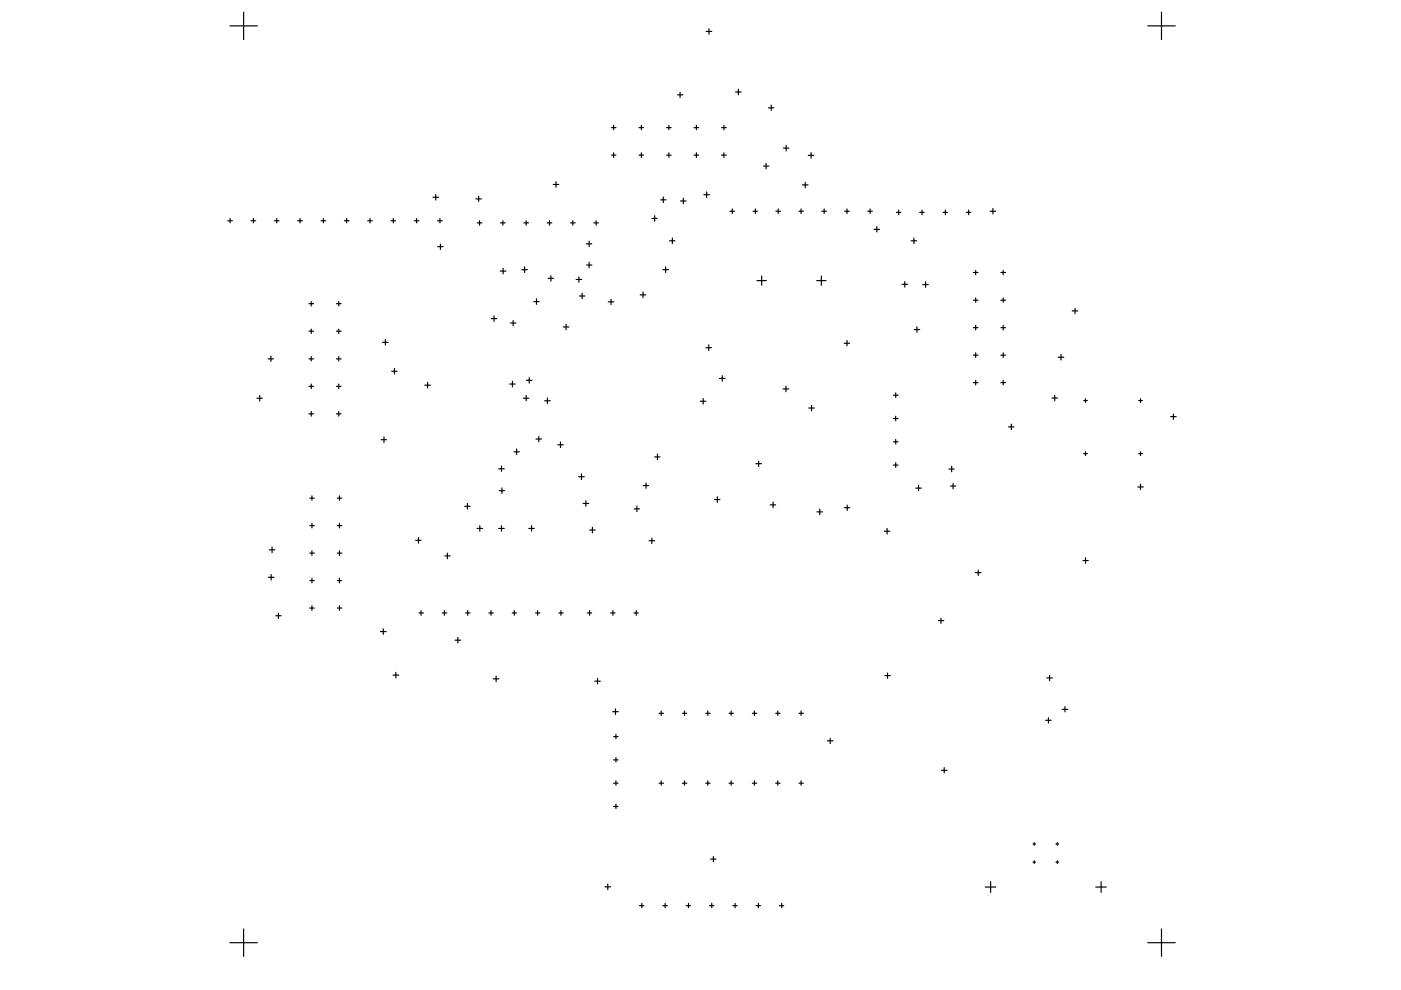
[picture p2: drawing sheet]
<svg xmlns="http://www.w3.org/2000/svg" width="297mm" height="210mm" viewBox="0 0 297 210" stroke-linecap="round" stroke-linejoin="round" font-family="sans-serif">
<g fill="none" stroke="#000" stroke-width=".25">
<path d="M48.7 5.5h5.9M51.7 2.6v5.8M144.2 19.6v1.1M149.7 6.7h1.2M150.3 6.1v1.2M156 19.5h1.1M156.5 18.9v1.2M243.3 5.5h5.9M246.3 2.6v5.8M117.3 39.1h1.2M117.9 38.5v1.2M129.7 32.9h.9"/>
<path d="M129.7 27.1h.9M130.1 26.6v.9M130.1 32.4v1M135.5 32.9h.9M135.5 27.1h.9M136 26.6v.9M136 32.4v1M141.3 32.9h1M141.3 27.1h1M141.8 26.6v.9M141.8 32.4v1M143.6 20.1h1.2"/>
<path d="M147.2 32.9h.9M147.2 27.1h.9M147.6 26.6v.9M147.6 32.4v1M153 32.9h1M153 27.1h1M153.5 26.6v.9M153.5 32.4v1M161.9 35.2h1.1M162.4 34.6v1.2M162.9 22.9h1.2M163.5 22.3v1.1"/>
<path d="M166.1 31.4h1.2M166.7 30.8v1.2M170.1 39.2h1.2M170.7 38.7v1.1M171.4 32.9h1.2M172 32.3v1.2M48.3 46.8h1M48.8 46.3v1M53.2 46.8h1M53.7 46.3v1M58.2 46.8h1M58.7 46.3v1"/>
<path d="M63.1 46.8h1M63.6 46.3v1M68.1 46.8h1M68.6 46.3v1M73 46.8h1M73.5 46.3v1M78 46.8h.9M78.4 46.3v1M82.9 46.8h1M83.4 46.3v1M87.8 46.8h1M88.3 46.3v1"/>
<path d="M91.8 41.8h1.2M92.4 41.2v1.2M92.8 52.3h1.2M92.8 46.8h1M93.3 46.3v1M93.4 51.7v1.2M100.9 42.2h1.2M101.2 47.3h1M101.5 41.6v1.1M101.7 46.8v1M106.1 57.5h1.2M106.1 47.3h1"/>
<path d="M106.6 46.8v1M106.7 56.9v1.2M110.6 57.2h1.2M111.1 47.3h1M111.2 56.6v1.2M111.6 46.8v1M116 47.3h1M116.2 59h1.1M116.5 46.8v1M116.8 58.5v1.1M121 47.3h.9M121.4 46.8v1"/>
<path d="M122.1 59.3h1.2M122.7 58.7v1.1M124.3 51.7h1.2M124.4 56.2h1.1M124.9 51.1v1.2M124.9 55.6v1.2M125.9 47.3h1M126.4 46.8v1M138.2 46.3h1.1M138.8 45.7v1.2M140.1 42.4h1.1M140.5 57.2h1.2"/>
<path d="M140.6 41.8v1.2M141.1 56.6v1.2M142 51.1h1.1M142.6 50.5v1.2M144.3 42.6h1.2M144.9 42v1.2M149.2 41.3h1.2M149.8 40.7v1.2M154.8 44.8h1M155.3 44.3v1M159.7 44.8h.9M160.2 44.3v1"/>
<path d="M160.5 59.5h2M161.5 58.5v2M164.5 44.8h1M165 44.3v1M169.4 44.8h.9M169.8 44.3v1M173.2 59.5h1.9M174.1 58.5v2M174.2 44.8h1M174.7 44.3v1M179.1 44.8h1M179.6 44.3v1"/>
<path d="M184 44.8h1M184.5 44.3v1M185.3 48.6h1.2M185.9 48v1.2M190.1 45h.9M190.6 44.5v1M191.8 59.7v1.2M193.2 51.1h1.2M193.8 50.5v1.2M195 45h.9M195.5 44.5v1M196.2 59.7v1.2"/>
<path d="M199.9 45h1M200.4 44.5v1M204.9 45h.9M205.4 44.5v1M206.4 57.8h1M206.9 57.3v1M209.9 44.8h1.2M210.5 44.2v1.2M212.2 57.8h1M212.7 57.3v1M56.8 76.1h1.2M57.4 75.5v1.1"/>
<path d="M65.5 76.1h1M65.5 64.4h1M65.5 70.2h1M66 63.9v1M66 69.8v.9M66 75.6v.9M71.3 76.1h1M71.3 64.4h1M71.3 70.2h1M71.8 63.9v1M71.8 69.8v.9M71.8 75.6v.9"/>
<path d="M81.1 72.6h1.2M81.7 72v1.2M83 78.7h1.2M83.6 78.1v1.2M104.1 67.5h1.2M104.7 67v1.1M108.3 68.5h1.1M108.8 67.9v1.2M113.1 63.9h1.2M113.7 63.4v1.1M119.4 69.3h1.2M120 68.7v1.2"/>
<path d="M122.8 62.8h1.2M123.4 62.2v1.2M129 64h1.1M129.6 63.5v1.1M135.7 62.5h1.2M136.3 61.9v1.2M149.7 73.7h1.2M150.3 73.1v1.2M153.1 79.6v1.2M179 72.8h1.1M179.6 72.2v1.1M191.2 60.3h1.2"/>
<path d="M193.8 69.9h1.2M194.4 69.3v1.2M195.6 60.3h1.2M206.4 75.3h1M206.4 63.6h1M206.4 69.5h1M206.9 63.2v.9M206.9 69v1M206.9 74.8v1M212.2 75.3h1M212.2 63.6h1M212.2 69.5h1"/>
<path d="M212.7 63.2v.9M212.7 69v1M212.7 74.8v1M224.4 75.7h1.1M225 75.2v1.1M227.3 65.9h1.2M227.9 65.4v1.1M54.5 84.4h1.1M55.1 83.8v1.2M65.5 81.9h1M65.5 87.7h1M66 81.4v1"/>
<path d="M66 87.2v1M71.3 81.9h1M71.3 87.7h1M71.8 81.4v1M71.8 87.2v1M80.8 93.2h1.2M81.4 92.6v1.2M90.1 81.7h1.1M90.7 81.1v1.2M105.7 99.4h1.2M106.3 98.8v1.1M108.1 81.4h1.1"/>
<path d="M108.6 80.8v1.2M109 95.8h1.1M109.5 95.2v1.2M111 84.4h1.1M111.6 83.8v1.2M111.6 80.6h1.2M112.2 80.1v1.1M113.6 93.1h1.2M114.2 92.5v1.2M115.5 85h1.2M116.1 84.4v1.2M118.2 94.3h1.2"/>
<path d="M118.8 93.7v1.2M138.8 96.9h1.1M139.4 96.3v1.2M148.5 85.1h1.2M149.1 84.5v1.2M152.5 80.2h1.2M160.3 98.3h1.1M160.8 97.8v1.1M166 82.5h1.2M166.6 81.9v1.2M171.5 86.5h1.2M172.1 86v1.1"/>
<path d="M189.4 93.7h1M189.4 98.6h1M189.4 83.8h1M189.4 88.7h1M189.9 83.3v1M189.9 88.2v1M189.9 93.2v1M189.9 98.1v1M201.2 99.4h1.1M201.8 98.9v1.1M206.4 81.1h1M206.9 80.6v1"/>
<path d="M212.2 81.1h1M212.7 80.6v1M213.8 90.5h1.2M214.4 89.9v1.2M223 84.4h1.2M223.6 83.8v1.2M229.7 96.2h.8M229.7 84.9h.8M230.1 84.5v.8M230.1 95.8v.8M241.4 96.2h.8M241.4 84.9h.8"/>
<path d="M241.8 84.5v.8M241.8 95.8v.8M248.2 88.3h1.2M248.8 87.8v1.1M57.1 116.6h1.2M57.7 116v1.2M65.7 111.4h.9M65.7 105.6h.9M65.7 117.3h.9M66.1 105.1v1M66.1 110.9v1M66.1 116.8v1"/>
<path d="M71.5 111.4h1M71.5 105.6h1M71.5 117.3h1M72 105.1v1M72 110.9v1M72 116.8v1M88.1 114.6h1.2M88.7 114v1.1M94.3 117.9h1.1M94.9 117.3v1.2M98.5 107.3h1.2M99.1 106.8v1.1"/>
<path d="M101.1 112h1.2M101.7 111.4v1.2M105.7 112h1.2M105.8 104h1.2M106.3 111.4v1.2M106.4 103.4v1.2M112.1 112h1.2M112.7 111.4v1.2M122.7 101.1h1.2M123.3 100.5v1.2M123.6 106.8h1.2M124.2 106.2v1.1"/>
<path d="M125 112.4h1.2M125.6 111.8v1.2M134.4 107.9h1.2M135 107.3v1.2M136.4 103h1.1M137 102.4v1.1M137.6 114.7h1.2M138.2 114.1v1.1M151.5 105.9h1.1M152.1 105.3v1.2M163.3 107h1.2M163.9 106.5v1.1"/>
<path d="M173.2 108.5h1.2M173.8 107.9v1.2M179 107.6h1.2M179.6 107.1v1.1M187.5 112.6h1.2M188.1 112v1.2M194.2 103.5h1.1M194.8 102.9v1.1M201.5 103h1.2M202.1 102.5v1.1M229.6 118.8h1.1M230.1 118.3v1.1"/>
<path d="M241.2 103.2h1.2M241.8 102.7v1.1M56.9 122.4h1.2M57.5 121.8v1.2M58.5 130.6h1.1M59 130v1.1M65.7 128.9h.9M65.7 123.1h.9M66.1 122.6v1M66.1 128.4v1M71.5 128.9h1M71.5 123.1h1"/>
<path d="M72 122.6v1M72 128.4v1M80.7 133.9h1.2M81.3 133.3v1.2M88.8 130h1M89.3 129.5v1M93.8 130h.9M94.2 129.5v1M96.5 135.7h1.2M97.1 135.1v1.2M98.7 130h1M99.2 129.5v1"/>
<path d="M103.7 130h.9M104.1 129.5v1M108.6 130h.9M109 129.5v1M113.5 130h1M114 129.5v1M118.5 130h.9M118.9 129.5v1M124.5 130h1M125 129.5v1M129.5 130h.9M130 129.5v1"/>
<path d="M134.4 130h.9M134.9 129.5v1M199 131.6h1.1M199.5 131v1.2M206.8 121.4h1.2M207.4 120.9v1.1M83.3 143.1h1.2M83.9 142.5v1.2M104.6 143.9h1.2M105.2 143.3v1.2M126.1 144.4h1.2M126.7 143.8v1.2"/>
<path d="M129.9 150.9h1.2M130.1 156.2h.9M130.5 150.3v1.2M130.6 155.7v.9M139.7 151.2h1M140.2 150.7v1M144.7 151.2h.9M145.1 150.7v1M149.6 151.2h1M150.1 150.7v1M154.6 151.2h.9M155 150.7v1"/>
<path d="M159.5 151.2h.9M160 150.7v1M164.5 151.2h.9M164.9 150.7v1M169.4 151.2h.9M169.8 150.7v1M175.4 157.1h1.2M176 156.5v1.2M187.6 143.2h1.2M188.2 142.7v1.1M221.7 152.7h1.2M221.9 143.7h1.2"/>
<path d="M222.3 152.2v1.1M222.5 143.2v1.1M225.2 150.4h1.2M225.8 149.8v1.1M130.1 171h.9M130.1 161.1h.9M130.1 166.1h.9M130.6 160.6v1M130.6 165.6v.9M130.6 170.5v.9M139.7 166.1h1M140.2 165.6v.9"/>
<path d="M144.7 166.1h.9M145.1 165.6v.9M149.6 166.1h1M150.1 165.6v.9M154.6 166.1h.9M155 165.6v.9M159.5 166.1h.9M160 165.6v.9M164.5 166.1h.9M164.9 165.6v.9M169.4 166.1h.9M169.8 165.6v.9"/>
<path d="M199.6 163.3h1.2M200.2 162.7v1.2M219 178.9h.6M219.3 178.6v.6M223.9 178.9h.6M224.2 178.6v.6M48.7 199.9h5.9M51.7 197v5.8M128.3 188h1.2M128.9 187.4v1.2M135.6 192h.9M136.1 191.5v1"/>
<path d="M140.5 192h1M141 191.5v1M145.5 192h.9M146 191.5v1M150.4 192h1M150.7 182.1h1.1M150.9 191.5v1M151.3 181.6v1.1M155.4 192h.9M155.9 191.5v1M160.3 192h.9M160.8 191.5v1"/>
<path d="M165.2 192h1M165.7 191.5v1M208.9 188.1h2.2M210 186.9v2.3M219 182.8h.6M219.3 182.5v.6M223.9 182.8h.6M224.2 182.5v.6M232.3 188.1h2.2M233.5 186.9v2.3M243.3 199.9h5.9M246.3 197v5.8"/>
</g>
</svg>
